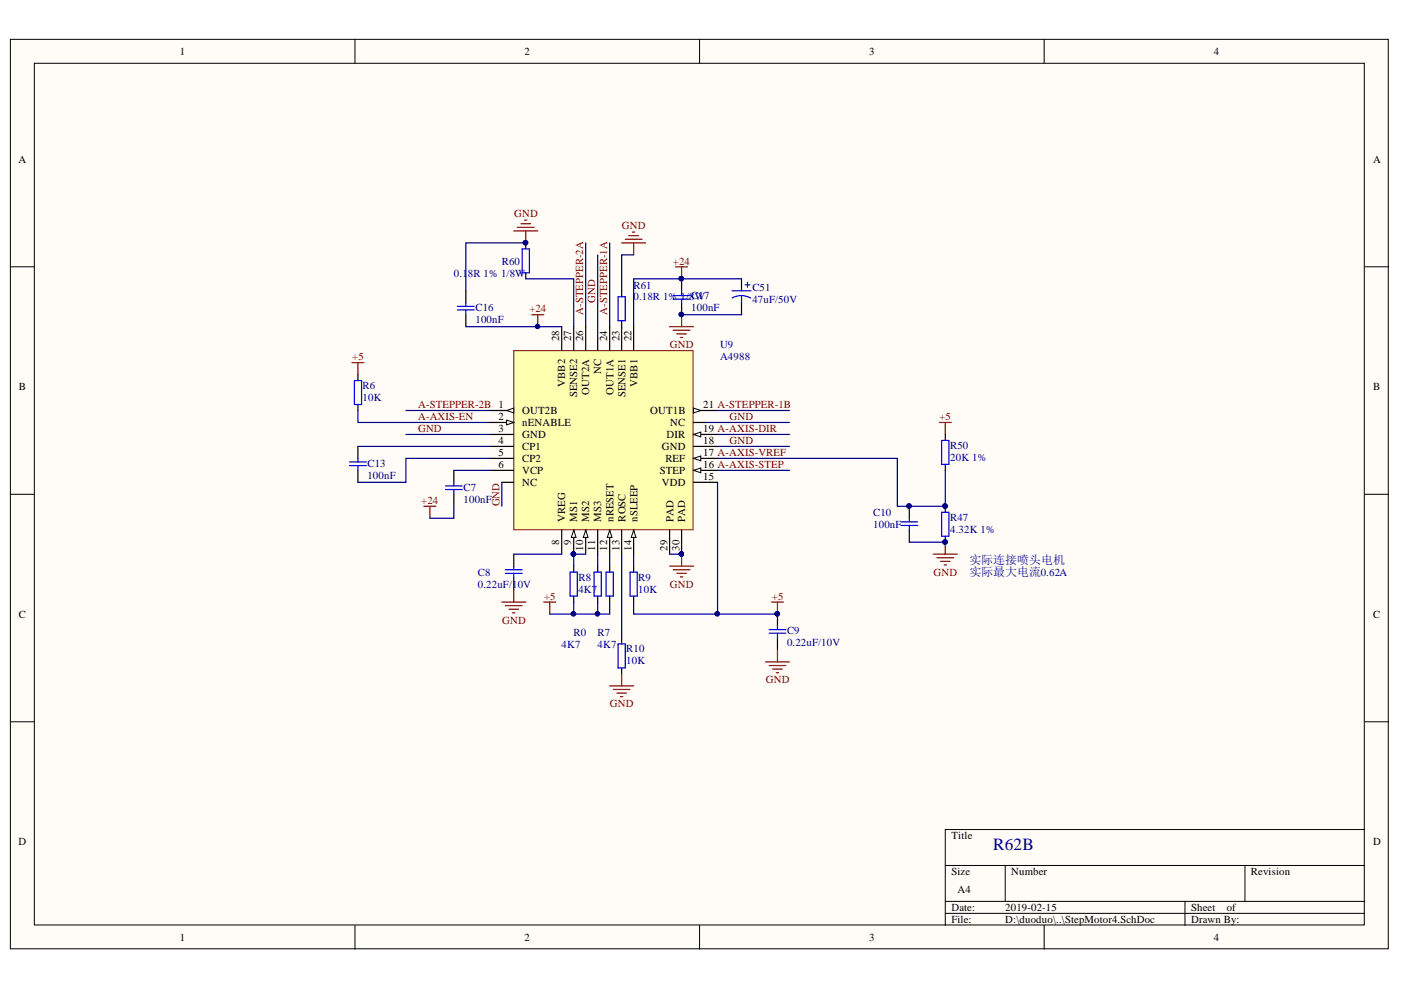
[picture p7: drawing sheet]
<svg xmlns="http://www.w3.org/2000/svg" width="297mm" height="210mm" viewBox="0 0 297 210" stroke-linecap="round" stroke-linejoin="round" font-family="sans-serif">
<defs><g id="words">
<text font-size="3.6" fill="#000080" x="210.6" y="180.1">R62B</text>
<g font-size="2.5" fill="#000080">
<text x="205.5" y="119.6">实际连接喷头电机</text>
<text x="205.5" y="122.1">实际最大电流0.62A</text>
</g>
<g font-size="2.3">
<text x="38.1" y="11.7">1</text>
<text x="111.2" y="11.7">2</text>
<text x="184.3" y="11.7">3</text>
<text x="257.4" y="11.7">4</text>
<text x="3.9" y="34.5">A</text>
<text x="291.1" y="34.5">A</text>
<text x="118.6" y="72.3" transform="rotate(-90 118.6 72.3)">28</text>
<text x="121.1" y="72.3" transform="rotate(-90 121.1 72.3)">27</text>
<text x="123.6" y="72.3" transform="rotate(-90 123.6 72.3)">26</text>
<text x="128.7" y="72.3" transform="rotate(-90 128.7 72.3)">24</text>
<text x="131.3" y="72.3" transform="rotate(-90 131.3 72.3)">23</text>
<text x="133.9" y="72.3" transform="rotate(-90 133.9 72.3)">22</text>
<text x="4" y="82.7">B</text>
<text x="119.8" y="82" transform="rotate(-90 119.8 82)">VBB2</text>
<text x="124.9" y="83.6" transform="rotate(-90 124.9 83.6)">OUT2A</text>
<text x="127.5" y="79.3" transform="rotate(-90 127.5 79.3)">NC</text>
<text x="130.1" y="83.6" transform="rotate(-90 130.1 83.6)">OUT1A</text>
<text x="135.2" y="82" transform="rotate(-90 135.2 82)">VBB1</text>
<text x="291.1" y="82.7">B</text>
<text x="105.7" y="89.1">2</text>
<text x="110.7" y="87.8">OUT2B</text>
<text x="122.4" y="84.2" transform="rotate(-90 122.4 84.2)">SENSE2</text>
<text x="132.6" y="84.2" transform="rotate(-90 132.6 84.2)">SENSE1</text>
<text x="137.9" y="87.8">OUT1B</text>
<text x="149.1" y="86.5">21 A-STEPPER-1B</text>
<text x="105.7" y="91.6">3</text>
<text x="105.7" y="94.1">4</text>
<text x="110.7" y="90.3">nENABLE</text>
<text x="110.7" y="92.9">GND</text>
<text x="110.7" y="95.4">CP1</text>
<text x="140.3" y="95.4">GND</text>
<text x="141.3" y="92.9">DIR</text>
<text x="142.1" y="90.3">NC</text>
<text x="149.1" y="94.1">18</text>
<text x="149.1" y="91.6">19 A-AXIS-DIR</text>
<text x="105.7" y="96.7">5</text>
<text x="105.7" y="99.2">6</text>
<text x="110.7" y="97.9">CP2</text>
<text x="110.7" y="100.5">VCP</text>
<text x="139.9" y="100.5">STEP</text>
<text x="141.1" y="97.9">REF</text>
<text x="149.1" y="101.7">15</text>
<text x="149.1" y="99.2">16 A-AXIS-STEP</text>
<text x="149.1" y="96.7">17 A-AXIS-VREF</text>
<text x="110.7" y="103">NC</text>
<text x="140.3" y="103">VDD</text>
<text x="119.8" y="110.6" transform="rotate(-90 119.8 110.6)">VREG</text>
<text x="122.4" y="110.6" transform="rotate(-90 122.4 110.6)">MS1</text>
<text x="124.9" y="110.6" transform="rotate(-90 124.9 110.6)">MS2</text>
<text x="127.5" y="110.6" transform="rotate(-90 127.5 110.6)">MS3</text>
<text x="130.1" y="110.6" transform="rotate(-90 130.1 110.6)">nRESET</text>
<text x="132.6" y="110.6" transform="rotate(-90 132.6 110.6)">ROSC</text>
<text x="135.2" y="110.6" transform="rotate(-90 135.2 110.6)">nSLEEP</text>
<text x="142.8" y="110.6" transform="rotate(-90 142.8 110.6)">PAD</text>
<text x="145.3" y="110.6" transform="rotate(-90 145.3 110.6)">PAD</text>
<text x="118.6" y="115.6" transform="rotate(-90 118.6 115.6)">8</text>
<text x="121.1" y="115.6" transform="rotate(-90 121.1 115.6)">9</text>
<text x="123.6" y="116.8" transform="rotate(-90 123.6 116.8)">10</text>
<text x="126.2" y="116.8" transform="rotate(-90 126.2 116.8)">11</text>
<text x="128.7" y="116.8" transform="rotate(-90 128.7 116.8)">12</text>
<text x="131.3" y="116.8" transform="rotate(-90 131.3 116.8)">13</text>
<text x="133.9" y="116.8" transform="rotate(-90 133.9 116.8)">14</text>
<text x="141.5" y="116.8" transform="rotate(-90 141.5 116.8)">29</text>
<text x="144" y="116.8" transform="rotate(-90 144 116.8)">30</text>
<text x="4" y="131">C</text>
<text x="291.1" y="131">C</text>
<text x="3.9" y="179.2">D</text>
<text x="201.7" y="177.9">Title</text>
<text x="291.1" y="179.2">D</text>
<text x="201.7" y="185.6">Size</text>
<text x="214.4" y="185.6">Number</text>
<text x="265.2" y="185.6">Revision</text>
<text x="203" y="189.4">A4</text>
<text x="201.7" y="193.2">Date:</text>
<text x="201.7" y="195.7">File:</text>
<text x="213.1" y="193.2">2019-02-15</text>
<text x="213.1" y="195.7">D:\duoduo\..\StepMotor4.SchDoc</text>
<text x="252.5" y="193.2">Sheet</text>
<text x="252.5" y="195.7">Drawn By:</text>
<text x="260.1" y="193.2">of</text>
<text x="38.1" y="199.5">1</text>
<text x="111.2" y="199.5">2</text>
<text x="184.3" y="199.5">3</text>
<text x="257.4" y="199.5">4</text>
</g>
<g font-size="2.3" fill="#800000">
<text x="109" y="46">GND</text>
<text x="131.9" y="48.5">GND</text>
<text x="142.7" y="56.1">+24</text>
<text x="126.2" y="64.2" transform="rotate(-90 126.2 64.2)">GND</text>
<text x="112.2" y="66.2">+24</text>
<text x="123.6" y="66.7" transform="rotate(-90 123.6 66.7)">A-STEPPER-2A</text>
<text x="128.7" y="66.7" transform="rotate(-90 128.7 66.7)">A-STEPPER-1A</text>
<text x="74.7" y="76.4">+5</text>
<text x="142" y="73.8">GND</text>
<text x="88.6" y="89.1">A-AXIS-EN</text>
<text x="88.6" y="86.5">A-STEPPER-2B 1</text>
<text x="154.7" y="89.1">GND</text>
<text x="199.2" y="89.1">+5</text>
<text x="88.6" y="91.6">GND</text>
<text x="154.7" y="94.1">GND</text>
<text x="89.3" y="106.9">+24</text>
<text x="105.9" y="107.3" transform="rotate(-90 105.9 107.3)">GND</text>
<text x="142" y="124.6">GND</text>
<text x="197.9" y="122.1">GND</text>
<text x="115.4" y="127.2">+5</text>
<text x="163.7" y="127.2">+5</text>
<text x="106.5" y="132.2">GND</text>
<text x="129.3" y="150">GND</text>
<text x="162.4" y="144.9">GND</text>
</g>
<g font-size="2.3" fill="#000080">
<text x="96.2" y="58.6">0.1</text>
<text x="99.2" y="58.6">8R 1% 1/8W</text>
<text x="106.4" y="56.1">R60</text>
<text x="100.8" y="66">C16</text>
<text x="134.3" y="61.2">R61</text>
<text x="134.3" y="63.7">0.18R 1% 1/8C17</text>
<text x="146.6" y="66">100nF</text>
<text x="147.3" y="63.7">W</text>
<text x="159.5" y="61.7">C51</text>
<text x="159.5" y="64.2">47uF/50V</text>
<text x="100.8" y="68.5">100nF</text>
<text x="152.7" y="73.8">U9</text>
<text x="152.7" y="76.4">A4988</text>
<text x="76.9" y="82.5">R6</text>
<text x="76.9" y="85">10K</text>
<text x="201.5" y="95.1">R50</text>
<text x="77.9" y="98.9">C13</text>
<text x="77.9" y="101.5">100nF</text>
<text x="201.5" y="97.7">20K 1%</text>
<text x="98.3" y="104.1">C7</text>
<text x="98.3" y="106.6">100nF</text>
<text x="185.1" y="109.4">C10</text>
<text x="185.1" y="112">100nF</text>
<text x="201.5" y="110.4">R47</text>
<text x="201.5" y="113">4.32K 1%</text>
<text x="101.3" y="122.1">C8</text>
<text x="101.3" y="124.6">0.22uF/10V</text>
<text x="122.6" y="123.1">R8</text>
<text x="122.6" y="125.6">4K7</text>
<text x="135.3" y="123.1">R9</text>
<text x="135.3" y="125.6">10K</text>
<text x="119.1" y="137.3">4K7</text>
<text x="121.6" y="134.8">R0</text>
<text x="126.7" y="134.8">R7</text>
<text x="126.7" y="137.3">4K7</text>
<text x="166.9" y="134.5">C9</text>
<text x="166.9" y="137.1">0.22uF/10V</text>
<text x="132.8" y="138.3">R10</text>
<text x="132.8" y="140.9">10K</text>
</g>
</g></defs>
<g fill="#fffcf8" stroke="#000" stroke-width=".21">
<path d="M2.2 8.3h292.1v192.9h-292.1z"/>
<path d="M7.3 13.4h282v182.7h-282z"/>
</g>
<g fill="none" stroke="#000" stroke-width=".21">
<path d="M75.3 8.3v5.1M148.3 8.3v5.1M221.4 8.3v5.1M2.2 56.6h5.1M289.4 56.6h5M2.2 104.8h5.1M289.4 104.8h5M2.2 153h5.1M289.4 153h5M289.4 175.9h-89v20.3M75.3 196.2v5.1M148.3 196.2v5.1"/>
<path d="M200.4 183.5h89M200.4 191.1h89M200.4 193.7h89M213.1 183.5v7.6M221.4 196.2v5.1M251.2 191.1v5.1M263.9 183.5v7.6"/>
</g>
<g fill="none" stroke="#000" stroke-width=".25">
<path d="M111.5 51.5v1.3M111.5 57.8v1.3M157.2 59.1v2.6M75.9 79.4v1.3M98.8 61.7v2.5M98.8 66.7v2.6M131.8 61.7v1.2M131.8 68v1.3M157.2 64.2v2.5M75.9 85.8v1.2M75.9 94.7v2.5M75.9 99.7v2.6"/>
<path d="M96.2 99.7v2.6M96.2 104.8v2.5M108.9 117.5v2.5M108.9 122.6v2.5M164.8 130.2v2.5M164.8 135.3v2.5"/>
</g>
<g fill="none" stroke="#00f" stroke-width=".25">
<path d="M110.7 52.8h1.5v5h-1.5zM158.5 59.9v1M97 65.7h3.5M97 65h3.5M98.8 64.2v.8M98.8 65.7v1M131 62.9h1.6v5.1h-1.6zM155.2 61.7h4M157.2 62.7l1.2 .2 .8 .3M157.2 62.7l-1.2 .1-.8 .4M157.2 62.7v1.5M158 60.4h1"/>
<path d="M74.1 98.7h3.6M74.1 98h3.6M75.1 80.7h1.6v5.1h-1.6zM75.9 97.2v.8M75.9 98.7v1M94.4 103.8h3.6M94.4 103h3.6M96.2 102.3v.7M96.2 103.8v1M107.2 121.6h3.5M107.2 120.8h3.5M108.9 120v.8"/>
<path d="M108.9 121.6v1M163.1 134.3h3.5M163.1 133.5h3.5M164.8 132.7v.8M164.8 134.3v1"/>
</g>
<g fill="#000080" stroke="#000080" stroke-width=".21">
<circle cx="164.8" cy="130.1" r=".46"/>
<circle cx="111.4" cy="51.4" r=".46"/>
</g>
<path d="M131.8 51.5h5.1M132.6 50.7h3.5M133.3 50h2.1M134.1 49.2h.5M134.3 51.5v2.5M74.6 76.9h2.6M75.9 76.9v2.5M164.8 137.8v2.5M162.3 140.3h5.1M163.1 141.1h3.5M163.8 141.9h2.1M164.6 142.6h.5" fill="none" stroke="#800000" stroke-width=".25"/>
<path d="M75.9 87v2.6h27.9" fill="none" stroke="#000080" stroke-width=".25"/>
<path d="M108.9 74.3h38v38h-38z" fill="#ffffb0" stroke="#800000" stroke-width=".21"/>
<path d="M103.8 87h5.1" fill="none" stroke="#000" stroke-width=".25"/>
<path d="M107.4 87l1.5-.5v1z" fill="#fffcf8"/>
<path d="M107.4 87l1.5-.5v1z" fill="none" stroke="#000" stroke-width=".21"/>
<path d="M119.1 69.3v5M126.7 71.8v2.5M103.8 89.6h5.1M147.1 89.6h2.5M106.4 102.3h2.5M126.7 112.4v5.1" fill="none" stroke="#000" stroke-width=".25"/>
<path d="M107.4 89.1l1.5 .5-1.5 .5z" fill="#fffcf8"/>
<path d="M107.4 89.1l1.5 .5-1.5 .5z" fill="none" stroke="#000" stroke-width=".21"/>
<path d="M103.8 92.1h5.1M103.8 94.7h5.1M103.8 97.2h5.1M103.8 99.7h5.1M119.1 112.4v5.1M121.6 112.4v5.1" fill="none" stroke="#000" stroke-width=".25"/>
<path d="M121.6 112.4l.5 1.5h-1z" fill="#fffcf8"/>
<path d="M121.6 112.4l.5 1.5h-1z" fill="none" stroke="#000" stroke-width=".21"/>
<circle cx="121.6" cy="117.5" r=".47" fill="#000080" stroke="#000080" stroke-width=".21"/>
<path d="M124.2 112.4v5.1" fill="none" stroke="#000" stroke-width=".25"/>
<path d="M124.2 112.4l.5 1.5h-1z" fill="#fffcf8"/>
<path d="M124.2 112.4l.5 1.5h-1z" fill="none" stroke="#000" stroke-width=".21"/>
<path d="M129.3 112.4v5.1" fill="none" stroke="#000" stroke-width=".25"/>
<path d="M129.3 112.4l.5 1.5h-1z" fill="#fffcf8"/>
<path d="M129.3 112.4l.5 1.5h-1z" fill="none" stroke="#000" stroke-width=".21"/>
<path d="M131.8 112.4v5.1M134.3 112.4v5.1" fill="none" stroke="#000" stroke-width=".25"/>
<path d="M134.3 112.4l.6 1.5h-1.1z" fill="#fffcf8"/>
<path d="M134.3 112.4l.6 1.5h-1.1z" fill="none" stroke="#000" stroke-width=".21"/>
<path d="M147.1 99.7h5M147.1 102.3h5" fill="none" stroke="#000" stroke-width=".25"/>
<path d="M147.1 99.7l1.5-.5v1z" fill="#fffcf8"/>
<path d="M147.1 99.7l1.5-.5v1z" fill="none" stroke="#000" stroke-width=".21"/>
<path d="M147.1 97.2h5" fill="none" stroke="#000" stroke-width=".25"/>
<path d="M147.1 97.2l1.5-.5v1z" fill="#fffcf8"/>
<path d="M147.1 97.2l1.5-.5v1z" fill="none" stroke="#000" stroke-width=".21"/>
<path d="M147.1 94.7h5M147.1 92.1h5" fill="none" stroke="#000" stroke-width=".25"/>
<path d="M147.1 92.1l1.5-.5v1z" fill="#fffcf8"/>
<path d="M147.1 92.1l1.5-.5v1z" fill="none" stroke="#000" stroke-width=".21"/>
<path d="M134.3 69.3v5M147.1 87h5" fill="none" stroke="#000" stroke-width=".25"/>
<path d="M147.1 86.5l1.5 .5-1.5 .5z" fill="#fffcf8"/>
<path d="M147.1 86.5l1.5 .5-1.5 .5z" fill="none" stroke="#000" stroke-width=".21"/>
<g fill="none" stroke="#000" stroke-width=".25">
<path d="M144.5 59.1v2.6M121.6 69.3v5M124.2 69.3v5M129.3 69.3v5M131.8 69.3v5M144.5 64.2v2.5M200.4 92.1v1.3M200.4 98.5v1.2M142 112.4v5.1M144.5 112.4v5.1M192.8 107.3v2.6M192.8 112.4v2.6"/>
<path d="M200.4 107.3v1.3M200.4 113.7v1.3M121.6 120v1.3M121.6 126.4v1.3M126.7 120v1.3M126.7 126.4v1.3M129.3 120v1.3M129.3 126.4v1.3M131.8 135.3v1.2M134.3 120v1.3M134.3 126.4v1.3M131.8 141.6v1.3"/>
</g>
<g fill="#000080" stroke="#000080" stroke-width=".21">
<circle cx="144.5" cy="117.5" r=".46"/>
<circle cx="121.6" cy="117.5" r=".47"/>
<circle cx="121.6" cy="130.1" r=".46"/>
<circle cx="164.8" cy="130.1" r=".46"/>
<circle cx="152.1" cy="130.1" r=".46"/>
<circle cx="144.5" cy="59.1" r=".46"/>
<circle cx="144.5" cy="66.7" r=".46"/>
<circle cx="111.4" cy="51.4" r=".46"/>
<circle cx="114" cy="69.2" r=".46"/>
<circle cx="200.4" cy="114.9" r=".46"/>
<circle cx="192.7" cy="107.3" r=".46"/>
<circle cx="200.4" cy="107.3" r=".46"/>
<circle cx="126.7" cy="130.1" r=".46"/>
</g>
<g fill="none" stroke="#000080" stroke-width=".25">
<path d="M111.5 59.1h10.1v10.2M111.5 51.5h-12.7v10.2M124.2 51.5v17.8M126.7 54v17.8M129.3 51.5v17.8M134.3 54h-2.5v7.7M157.2 59.1h-22.9v10.2M98.8 69.3h20.3M144.5 66.7h12.7M75.9 94.7h27.9M86.1 87h17.7M86.1 92.1h17.7"/>
<path d="M96.2 99.7h7.6M103.8 97.2h-17.7v5.1h-10.2M149.6 89.6h17.8M152.1 97.2h38.2v10.1h10.1v-7.6M152.1 87h15.3M152.1 92.1h15.3M152.1 94.7h15.3M152.1 99.7h15.3M96.2 107.3v2.6h-5.1M106.4 102.3v5M108.9 117.5h10.2M124.2 117.5h-2.6v2.5"/>
<path d="M126.7 117.5v2.5M129.3 117.5v2.5M131.8 117.5v17.8M134.3 117.5v2.5M142 117.5h2.5M152.1 102.3v27.9M192.8 115h7.6M121.6 127.7v2.5h-5M126.7 127.7v2.5M129.3 127.7v2.5h-7.7M134.3 127.7v2.5h30.5"/>
</g>
<g fill="none" stroke="#800000" stroke-width=".25">
<path d="M108.9 49h5.1M109.7 48.2h3.6M110.5 47.4h2M111.2 46.7h.5M111.5 49v2.5M143.2 56.6h2.6M144.5 56.6v2.5M112.7 66.7h2.6M114 66.7v2.6M142 69.3h5.1M142.7 70h3.6M143.5 70.8h2"/>
<path d="M144.3 71.6h.5M144.5 66.7v2.6M199.1 89.6h2.6M200.4 89.6v2.5M89.9 107.3h2.5M91.1 107.3v2.6M144.5 117.5v2.5M197.9 117.5h5.1M198.6 118.3h3.6M199.4 119h2M200.2 119.8h.5M200.4 115v2.5"/>
<path d="M106.4 127.7h5.1M107.2 128.4h3.5M107.9 129.2h2M108.7 129.9h.5M108.9 125.1v2.6M115.3 127.7h2.5M116.6 127.7v2.5M142 120h5.1M142.7 120.8h3.6M143.5 121.6h2M144.3 122.3h.5M163.6 127.7h2.5"/>
<path d="M164.8 127.7v2.5M129.3 145.4h5M130 146.2h3.6M130.8 146.9h2M131.5 147.7h.6M131.8 142.9v2.5"/>
</g>
<g fill="none" stroke="#00f" stroke-width=".25">
<path d="M142.7 62.7h3.6M142.7 63.4h3.6M144.5 61.7v1M144.5 63.4v.8M199.7 93.4h1.5v5.1h-1.5zM191 111.4h3.6M191 110.6h3.6M192.8 109.9v.7M192.8 111.4v1M199.7 108.6h1.5v5.1h-1.5zM120.9 121.3h1.5v5.1h-1.5zM126 121.3h1.5v5.1h-1.5z"/>
<path d="M128.5 121.3h1.5v5.1h-1.5zM131 136.5h1.6v5.1h-1.6zM133.6 121.3h1.5v5.1h-1.5z"/>
</g>
<use href="#words"/>
</svg>
